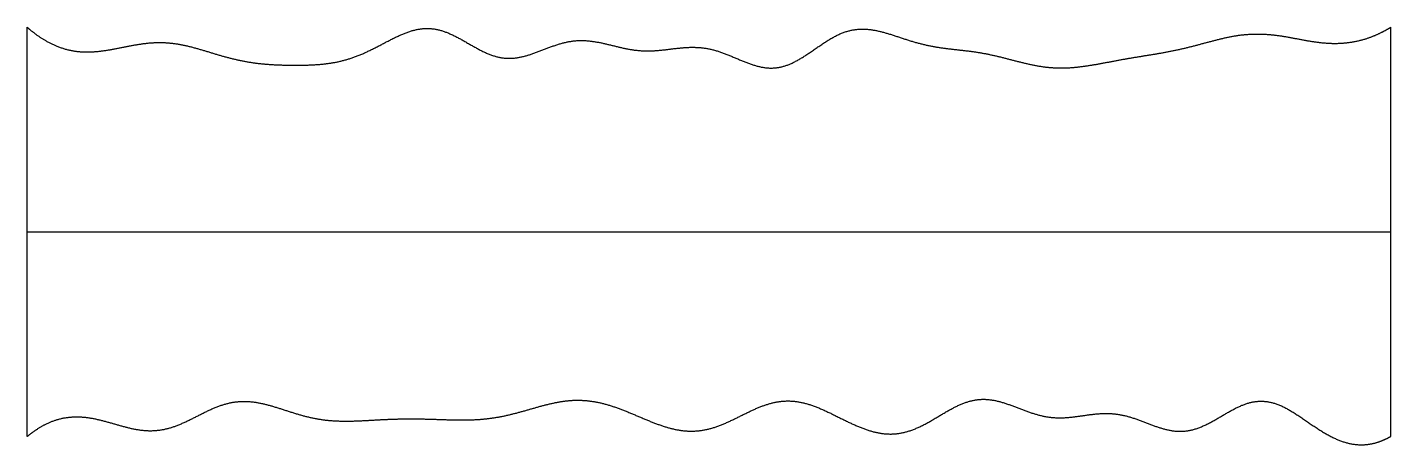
# Model space of a CAD drawing. Header units: millimetres. Extents: x 0 to 10, y -0.1 to 3.
import ezdxf

# ---------------------------------------------------------------- set-up
doc = ezdxf.new("R2010")
doc.units = ezdxf.units.MM
doc.layers.get('0').update_dxf_attribs({"linetype": 'CONTINUOUS'})

msp = doc.modelspace()

# ---------------------------------------------------------------- linework, layer by layer
for points in [[(0, 0), (0, 0.12), (0, 0.36), (0, 0.72), (0, 1.2), (0, 1.8), (0, 2.28), (0, 2.64), (0, 2.88), (0, 3)], [(0, 3), (0.019, 2.983), (0.058, 2.951), (0.117, 2.909), (0.195, 2.866), (0.294, 2.832), (0.393, 2.816), (0.493, 2.818), (0.594, 2.832), (0.695, 2.852), (0.796, 2.873), (0.897, 2.888), (0.998, 2.891), (1.098, 2.881), (1.198, 2.859), (1.298, 2.83), (1.398, 2.798), (1.498, 2.77), (1.599, 2.748), (1.7, 2.733), (1.801, 2.725), (1.902, 2.722), (2.003, 2.721), (2.104, 2.724), (2.204, 2.732), (2.305, 2.75), (2.405, 2.781), (2.505, 2.824), (2.604, 2.877), (2.704, 2.93), (2.803, 2.974), (2.902, 2.997), (3.001, 2.992), (3.098, 2.958), (3.196, 2.905), (3.293, 2.846), (3.391, 2.796), (3.489, 2.768), (3.588, 2.77), (3.688, 2.797), (3.788, 2.837), (3.888, 2.876), (3.989, 2.903), (4.09, 2.907), (4.191, 2.892), (4.291, 2.867), (4.392, 2.841), (4.493, 2.825), (4.594, 2.825), (4.695, 2.837), (4.796, 2.851), (4.897, 2.857), (4.999, 2.847), (5.1, 2.816), (5.201, 2.772), (5.301, 2.729), (5.4, 2.699), (5.498, 2.696), (5.594, 2.724), (5.689, 2.778), (5.785, 2.846), (5.881, 2.913), (5.978, 2.965), (6.076, 2.99), (6.176, 2.989), (6.277, 2.967), (6.379, 2.933), (6.481, 2.898), (6.583, 2.87), (6.684, 2.851), (6.784, 2.839), (6.885, 2.829), (6.984, 2.816), (7.084, 2.796), (7.184, 2.771), (7.285, 2.744), (7.385, 2.72), (7.486, 2.704), (7.587, 2.699), (7.688, 2.705), (7.789, 2.719), (7.89, 2.737), (7.991, 2.757), (8.091, 2.775), (8.192, 2.791), (8.293, 2.807), (8.393, 2.825), (8.493, 2.847), (8.593, 2.873), (8.694, 2.901), (8.794, 2.926), (8.894, 2.945), (8.995, 2.953), (9.096, 2.95), (9.197, 2.938), (9.298, 2.919), (9.398, 2.899), (9.499, 2.884), (9.6, 2.879), (9.7, 2.886), (9.801, 2.907), (9.88, 2.936), (9.94, 2.965), (9.98, 2.988), (10, 3)], [(10, 0), (10, 0.12), (10, 0.36), (10, 0.72), (10, 1.2), (10, 1.8), (10, 2.28), (10, 2.64), (10, 2.88), (10, 3)], [(0, 1.5), (0.4, 1.5), (1.2, 1.5), (2.4, 1.5), (4, 1.5), (6, 1.5), (7.6, 1.5), (8.8, 1.5), (9.6, 1.5), (10, 1.5)], [(0, 0), (0.02, 0.016), (0.059, 0.046), (0.118, 0.085), (0.198, 0.122), (0.298, 0.145), (0.399, 0.147), (0.5, 0.131), (0.602, 0.103), (0.703, 0.072), (0.805, 0.047), (0.905, 0.037), (1.005, 0.047), (1.103, 0.078), (1.202, 0.125), (1.299, 0.177), (1.397, 0.223), (1.496, 0.253), (1.596, 0.262), (1.696, 0.25), (1.797, 0.224), (1.898, 0.19), (2, 0.157), (2.101, 0.131), (2.202, 0.116), (2.304, 0.111), (2.405, 0.112), (2.506, 0.118), (2.607, 0.124), (2.708, 0.128), (2.81, 0.13), (2.911, 0.128), (3.013, 0.125), (3.114, 0.121), (3.216, 0.12), (3.317, 0.123), (3.418, 0.134), (3.519, 0.153), (3.62, 0.18), (3.72, 0.209), (3.821, 0.238), (3.921, 0.259), (4.02, 0.269), (4.12, 0.264), (4.22, 0.245), (4.32, 0.214), (4.42, 0.174), (4.521, 0.13), (4.622, 0.088), (4.723, 0.055), (4.824, 0.036), (4.925, 0.037), (5.025, 0.057), (5.124, 0.096), (5.222, 0.145), (5.32, 0.195), (5.418, 0.236), (5.516, 0.261), (5.615, 0.264), (5.714, 0.245), (5.814, 0.208), (5.915, 0.159), (6.016, 0.107), (6.118, 0.06), (6.22, 0.026), (6.321, 0.012), (6.421, 0.021), (6.521, 0.055), (6.619, 0.107), (6.717, 0.168), (6.814, 0.224), (6.911, 0.264), (7.009, 0.279), (7.107, 0.266), (7.207, 0.233), (7.307, 0.192), (7.408, 0.156), (7.509, 0.135), (7.61, 0.134), (7.712, 0.147), (7.813, 0.164), (7.915, 0.173), (8.016, 0.164), (8.117, 0.136), (8.217, 0.096), (8.317, 0.057), (8.417, 0.033), (8.516, 0.035), (8.615, 0.067), (8.713, 0.12), (8.811, 0.181), (8.908, 0.233), (9.005, 0.263), (9.102, 0.261), (9.2, 0.229), (9.297, 0.172), (9.395, 0.103), (9.494, 0.035), (9.593, -0.021), (9.693, -0.057), (9.795, -0.068), (9.876, -0.055), (9.938, -0.032), (9.979, -0.012), (10, 0)]]:
    msp.add_open_spline(points, degree=5)

doc.saveas('drawing.dxf')
